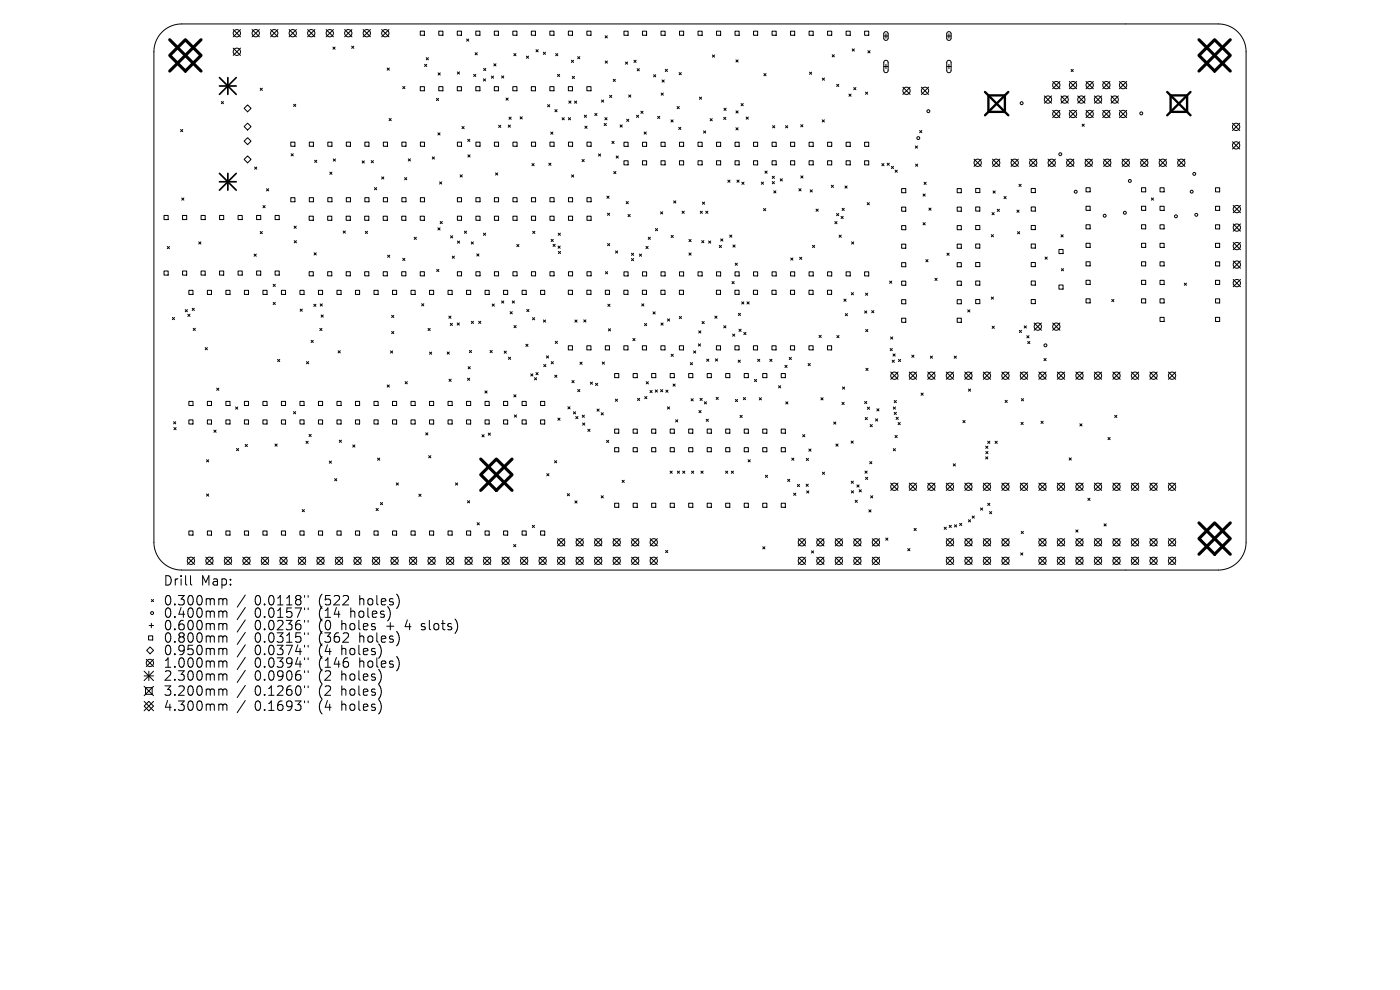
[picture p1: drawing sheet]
<svg xmlns="http://www.w3.org/2000/svg" width="297mm" height="210mm" viewBox="0 0 297 210" stroke-linecap="round" stroke-linejoin="round" font-family="sans-serif">
<defs><g id="words">
<g font-size="2.8">
<text x="34.6" y="124.5">Drill</text>
<text x="42.6" y="124.5">Map:</text>
<text x="34.6" y="128.7">0.300mm</text>
<text x="34.6" y="131.3">0.400mm</text>
<text x="54" y="128.7">0.0118&quot;</text>
<text x="54" y="131.3">0.0157&quot;</text>
<text x="67.7" y="128.7">(522</text>
<text x="67.7" y="131.3">(14</text>
<text x="74.6" y="131.3">holes)</text>
<text x="76.5" y="128.7">holes)</text>
<text x="34.6" y="134">0.600mm</text>
<text x="34.6" y="136.6">0.800mm</text>
<text x="54" y="134">0.0236&quot;</text>
<text x="54" y="136.6">0.0315&quot;</text>
<text x="67.7" y="134">(0</text>
<text x="67.7" y="136.6">(362</text>
<text x="72.7" y="134">holes</text>
<text x="76.5" y="136.6">holes)</text>
<text x="82.4" y="134">+</text>
<text x="86.6" y="134">4</text>
<text x="90.3" y="134">slots)</text>
<text x="34.6" y="139.3">0.950mm</text>
<text x="34.6" y="141.9">1.000mm</text>
<text x="54" y="139.3">0.0374&quot;</text>
<text x="54" y="141.9">0.0394&quot;</text>
<text x="67.7" y="139.3">(4</text>
<text x="67.7" y="141.9">(146</text>
<text x="72.7" y="139.3">holes)</text>
<text x="76.5" y="141.9">holes)</text>
<text x="34.6" y="144.7">2.300mm</text>
<text x="34.6" y="147.9">3.200mm</text>
<text x="54" y="144.7">0.0906&quot;</text>
<text x="54" y="147.9">0.1260&quot;</text>
<text x="67.7" y="144.7">(2</text>
<text x="67.7" y="147.9">(2</text>
<text x="72.7" y="144.7">holes)</text>
<text x="72.7" y="147.9">holes)</text>
<text x="34.6" y="151.1">4.300mm</text>
<text x="54" y="151.1">0.1693&quot;</text>
<text x="67.7" y="151.1">(4</text>
<text x="72.7" y="151.1">holes)</text>
</g>
</g></defs>
<g fill="none" stroke="#000" stroke-width=".21">
<path d="M34.4 6.8a5.9 5.9 0 0 1 4.1-1.7h220a5.9 5.9 0 0 1 5.9 5.9v104a5.9 5.9 0 0 1-5.9 5.9h-220a5.9 5.9 0 0 1-5.8-5.9v-104a5.9 5.9 0 0 1 1.7-4.2zM49.5 6.3l1.5 1.5M49.5 10.2l1.5 1.6M51 6.3l-1.5 1.5M51 10.2l-1.5 1.6M53.5 6.3l1.5 1.5M55 6.3l-1.5 1.5M55.2 18.7l.5 .5M55.7 18.7l-.5 .5M57.4 6.3l1.6 1.5M59 6.3l-1.6 1.5M61.3 6.3l1.6 1.5"/>
<path d="M62.9 6.3l-1.6 1.5M65.3 6.3l1.5 1.5M66.8 6.3l-1.5 1.5M69.2 6.3l1.5 1.5M70.6 10l.5 .4M70.7 6.3l-1.5 1.5M71.1 10l-.5 .4M73.1 6.3l1.6 1.5M74.6 9.8l.5 .5M74.7 6.3l-1.6 1.5M75.1 9.8l-.5 .5M77 6.3l1.6 1.5"/>
<path d="M78.6 6.3l-1.6 1.5M81 6.3l1.5 1.5M82.1 14.4l.5 .5M82.5 6.3l-1.5 1.5M82.6 14.4l-.5 .5M85.4 18.3l.5 .5M85.9 18.3l-.5 .5M89.2 6.6h.8v.9h-.8zM89.2 18.4h.8v.9h-.8zM90.1 13.6l.4 .5M90.4 12.2l.5 .5M90.5 13.6l-.4 .5"/>
<path d="M90.9 12.2l-.5 .5M92.9 15.5l.5 .4M93.1 6.6h.9v.9h-.9zM93.1 18.4h.9v.9h-.9zM93.4 15.5l-.5 .4M97 6.6h.9v.9h-.9zM97 18.4h.9v.9h-.9zM97 15.3l.5 .4M97.5 15.3l-.5 .4M99 8.3l.4 .4M99.4 8.3l-.4 .4M100.5 15.8l.4 .4"/>
<path d="M100.8 11.2l.5 .4M100.9 6.6h.9v.9h-.9zM100.9 18.4h.9v.9h-.9zM100.9 15.8l-.4 .4M101.3 11.2l-.5 .4M102.5 16.7l.5 .5M102.6 14.5l.5 .5M103 16.7l-.5 .5M103.1 14.5l-.5 .5M104.2 16.1l.5 .5M104.7 16.1l-.5 .5M104.8 13.5l.4 .5"/>
<path d="M104.9 6.6h.8v.9h-.8zM104.9 18.4h.8v.9h-.8zM105.2 13.5l-.4 .5M106.4 16.1l.5 .5M106.9 16.1l-.5 .5M108.8 6.6h.9v.9h-.9zM108.8 18.4h.9v.9h-.9zM109 11.4l.5 .4M109.5 11.4l-.5 .4M111.7 11.9l.4 .5M112.1 11.9l-.4 .5M112.7 6.6h.9v.9h-.9z"/>
<path d="M112.7 18.4h.9v.9h-.9zM113.7 10.5l.5 .5M114.2 10.5l-.5 .5M115.3 11.1l.4 .4M115.7 11.1l-.4 .4M116.6 6.6h.9v.9h-.9zM116.6 18.4h.9v.9h-.9zM117.9 11.4l.4 .4M118.3 15.8l.4 .4M118.3 11.4l-.4 .4M118.7 15.8l-.4 .4M120.6 6.6h.8v.9h-.8z"/>
<path d="M120.6 18.4h.8v.9h-.8zM121.2 12.8l.5 .4M121.4 16.2l.5 .5M121.7 12.8l-.5 .4M121.9 16.2l-.5 .5M122.5 12l.5 .5M123 12l-.5 .5M124.5 6.6h.9v.9h-.9zM124.5 18.4h.9v.9h-.9zM128.4 7.6l.4 .5M128.4 12.9l.5 .5M128.8 7.6l-.4 .5"/>
<path d="M128.9 12.9l-.5 .5M130.1 16.8l.5 .5M130.6 16.8l-.5 .5M132.4 6.6h.8v.9h-.8zM132.7 13.2l.4 .4M133.1 13.2l-.4 .4M134.5 12.8l.5 .4M135 12.8l-.5 .4M135.2 14.6l.4 .4M135.6 14.6l-.4 .4M136.3 6.6h.9v.9h-.9zM138.7 15.8l.4 .5"/>
<path d="M139.1 15.8l-.4 .5M140.2 6.6h.9v.9h-.9zM140.3 19.7l.4 .5M140.5 17l.4 .4M140.7 19.7l-.4 .5M140.9 17l-.4 .4M141.1 14.7l.5 .5M141.6 14.7l-.5 .5M144.1 15.4l.4 .5M144.2 6.6h.8v.9h-.8zM144.5 15.4l-.4 .5M148.1 6.6h.9v.9h-.9z"/>
<path d="M151.1 11.7l.5 .4M151.6 11.7l-.5 .4M152 6.6h.9v.9h-.9zM155.9 6.6h.9v.9h-.9zM156.1 12.7l.5 .5M156.6 12.7l-.5 .5M159.9 6.6h.8v.9h-.8zM162.1 15.6l.4 .5M162.5 15.6l-.4 .5M163.8 6.6h.9v.9h-.9zM167.7 6.6h.9v.9h-.9zM171.6 6.6h.9v.9h-.9z"/>
<path d="M171.7 15.3l.5 .5M172.2 15.3l-.5 .5M174.5 16.6l.4 .4M174.9 16.6l-.4 .4M175.6 6.6h.8v.9h-.8zM176.5 11.6l.5 .5M177 11.6l-.5 .5M177.5 17.9l.5 .4M178 17.9l-.5 .4M179.5 6.6h.9v.9h-.9zM180.1 20l.5 .4M180.6 20l-.5 .4"/>
<path d="M180.8 10.4l.5 .4M181.1 18.6l.5 .4M181.3 10.4l-.5 .4M181.6 18.6l-.5 .4M183.4 6.6h.9v.9h-.9zM183.6 19.5l.5 .5M184.1 19.5l-.5 .5M184.1 10.8l.5 .4M184.6 10.8l-.5 .4M187.5 7.6h.9M187.5 14.1h.9M187.6 6.9l.5-.2 .3 .4v1.1l-.3 .4-.4-.1-.2-.3v-1.1z"/>
<path d="M187.6 12.9l.5-.1 .3 .4v1.8l-.4 .4-.3-.1-.2-.3v-1.8zM187.9 7.2v.9M187.9 13.6v1M191.5 18.5l1.6 1.5M193.1 18.5l-1.6 1.5M195.5 18.5l1.5 1.5M197 18.5l-1.5 1.5M200.8 7.6h1M200.8 14.1h1M201 6.9l.4-.2 .4 .4v1.1l-.4 .4-.3-.1-.2-.3-.1-1.1zM201 12.9l.4-.1 .4 .4v1.8l-.4 .4-.4-.1-.1-.3-.1-1.8zM201.3 7.2v.9"/>
<path d="M201.3 13.6v1M223.3 17.3l1.6 1.5M224.9 17.3l-1.6 1.5M226.9 17.3l1.5 1.5M227.2 14.7l.5 .5M227.7 14.7l-.5 .5M228.4 17.3l-1.5 1.5M230.4 17.3l1.5 1.5M231.9 17.3l-1.5 1.5M233.9 17.3l1.6 1.5M235.5 17.3l-1.6 1.5M237.5 17.3l1.5 1.5"/>
<path d="M239 17.3l-1.5 1.5M38.3 27.5l.5 .4M38.8 27.5l-.5 .4M46.9 21.5l.5 .5M47.4 21.5l-.5 .5M52.5 22.3l.8 .7-.8 .7-.7-.7zM52.5 26.1l.8 .8-.8 .7-.7-.7zM52.5 29.2l.8 .7-.8 .8-.7-.8zM52.5 33.1l.8 .7-.8 .7-.7-.7zM54 35.4l.5 .5M54.5 35.4l-.5 .5M61.7 30.2h.9v.8h-.9z"/>
<path d="M61.8 32.6l.4 .5M62.2 32.6l-.4 .5M62.3 22.1l.4 .5M62.7 22.1l-.4 .5M65.6 30.2h.9v.8h-.9zM66.7 34l.5 .5M67.2 34l-.5 .5M69.5 30.2h.9v.8h-.9zM70 36.5l.4 .5M70.4 36.5l-.4 .5M70.7 33.7l.5 .5M71.2 33.7l-.5 .5"/>
<path d="M73.5 30.2h.8v.8h-.8zM76.8 34.1l.5 .5M77.3 34.1l-.5 .5M77.4 30.2h.9v.8h-.9zM78.8 34.1l.4 .4M79.2 34.1l-.4 .4M79.4 39.8l.5 .5M79.9 39.8l-.5 .5M81 37.5l.4 .5M81.3 30.2h.9v.8h-.9zM81.4 37.5l-.4 .5M82.5 25.1l.5 .5"/>
<path d="M83 25.1l-.5 .5M85.3 30.2h.8v.8h-.8zM85.8 37.7l.5 .4M86.3 37.7l-.5 .4M86.6 33.7l.5 .5M87.1 33.7l-.5 .5M89.2 30.2h.9v.8h-.9zM91.7 33.3l.5 .5M92.2 33.3l-.5 .5M92.6 20.9l.4 .4M92.9 28.2l.5 .4M93 20.9l-.4 .4"/>
<path d="M93.3 38.6l.4 .4M93.4 28.2l-.5 .4M93.7 38.6l-.4 .4M97 30.2h.9v.8h-.9zM97.6 37.1l.5 .5M98 26.8l.5 .5M98.1 37.1l-.5 .5M98.5 26.8l-.5 .5M99.2 29.5l.5 .5M99.3 32.8l.4 .5M99.7 29.5l-.5 .5M99.7 32.8l-.4 .5"/>
<path d="M101 30.2h.8v.8h-.8zM104.9 30.2h.9v.8h-.9zM105.1 36.7l.5 .4M105.6 36.7l-.5 .4M105.8 26.6l.4 .4M106.2 26.6l-.4 .4M107.4 20.8l.4 .5M107.8 20.8l-.4 .5M107.8 26.5l.5 .5M108 24.9l.4 .4M108.3 26.5l-.5 .5M108.4 24.9l-.4 .4"/>
<path d="M108.8 30.2h.9v.8h-.9zM110.3 24.8l.5 .4M110.8 24.8l-.5 .4M112.7 30.2h.9v.8h-.9zM112.8 34.7l.5 .5M113.3 34.7l-.5 .5M116.2 22.2l.4 .5M116.4 34.6l.5 .5M116.6 22.2l-.4 .5M116.7 30.2h.8v.8h-.8zM116.8 28l.5 .5M116.9 34.6l-.5 .5"/>
<path d="M117.3 28l-.5 .5M117.7 23.2l.5 .5M118.2 23.2l-.5 .5M119.3 25l.4 .4M119.7 25l-.4 .4M120.6 25l.4 .4M120.6 30.2h.9v.8h-.9zM120.7 21.4l.4 .5M121 25l-.4 .4M121.1 21.4l-.4 .5M121.3 37.1l.4 .5M121.7 37.1l-.4 .5"/>
<path d="M121.9 21.4l.4 .5M122.3 21.4l-.4 .5M123.5 33.8l.4 .5M123.9 33.8l-.4 .5M124 24.4l.4 .5M124.1 26.8l.4 .4M124.4 24.4l-.4 .5M124.5 30.2h.9v.8h-.9zM124.5 26.8l-.4 .4M126.2 24.1l.4 .4M126.6 24.1l-.4 .4M127 32.7l.4 .4"/>
<path d="M127.4 32.7l-.4 .4M127.6 21.2l.5 .5M128.1 21.2l-.5 .5M128.2 26.2l.4 .4M128.3 25l.5 .4M128.6 26.2l-.4 .4M128.8 25l-.5 .4M129.3 20.2l.5 .5M129.8 20.2l-.5 .5M129.8 30l.5 .4M130.2 36.4l.5 .4M130.3 30l-.5 .4"/>
<path d="M130.7 36.4l-.5 .4M130.7 33.1l.5 .4M131.2 33.1l-.5 .4M131.5 26.5l.5 .5M132 26.5l-.5 .5M132.4 30.2h.8v.8h-.8zM132.4 34.1h.8v.9h-.8zM132.9 25.3l.5 .5M133.4 20.1l.4 .5M133.4 25.3l-.5 .5M133.8 20.1l-.4 .5M135 24.4l.5 .5"/>
<path d="M135.5 24.4l-.5 .5M136 23.6l.4 .5M136.3 30.2h.9v.8h-.9zM136.3 34.1h.9v.9h-.9zM136.4 23.6l-.4 .5M136.6 28l.5 .5M137.1 28l-.5 .5M139.5 24.7l.5 .4M140 24.7l-.5 .4M140.2 30.2h.9v.8h-.9zM140.2 34.1h.9v.9h-.9zM142.3 25.4l.5 .5"/>
<path d="M142.8 25.4l-.5 .5M143.6 22.6l.5 .5M144 27l.4 .5M144.1 22.6l-.5 .5M144.2 30.2h.8v.8h-.8zM144.2 34.1h.8v.9h-.8zM144.4 27l-.4 .5M148.1 30.2h.9v.8h-.9zM148.1 34.1h.9v.9h-.9zM148.4 20.6l.4 .5M148.8 20.6l-.4 .5M149.2 27.8l.5 .4"/>
<path d="M149.7 27.8l-.5 .4M150.6 25.2l.5 .4M151.1 25.2l-.5 .4M152 30.2h.9v.8h-.9zM152 34.1h.9v.9h-.9zM153.5 24.9l.5 .4M153.6 23l.4 .4M154 24.9l-.5 .4M154 23l-.4 .4M154.4 38.2l.5 .5M154.9 38.2l-.5 .5M155.9 30.2h.9v.8h-.9z"/>
<path d="M155.9 34.1h.9v.9h-.9zM156.1 27.1l.5 .5M156.1 23.5l.5 .5M156.3 38.2l.5 .5M156.6 27.1l-.5 .5M156.6 23.5l-.5 .5M156.8 38.2l-.5 .5M157.2 22l.5 .4M157.4 38.6l.4 .5M157.7 22l-.5 .4M157.8 38.6l-.4 .5M158.3 24.8l.5 .5"/>
<path d="M158.8 24.8l-.5 .5M159.9 30.2h.8v.8h-.8zM159.9 34.1h.8v.9h-.8zM161.5 38.6l.5 .5M162 38.6l-.5 .5M162.3 36.3l.5 .5M162.8 36.3l-.5 .5M163.8 30.2h.9v.8h-.9zM163.8 34.1h.9v.9h-.9zM163.8 37.4l.5 .5M163.8 38.5l.5 .5M163.9 26.7l.5 .4"/>
<path d="M164.3 37.4l-.5 .5M164.3 38.5l-.5 .5M164.4 26.7l-.5 .4M165.5 37.9l.5 .5M166 37.9l-.5 .5M166.6 26.7l.5 .4M167.1 26.7l-.5 .4M167.7 30.2h.9v.8h-.9zM167.7 34.1h.9v.9h-.9zM169.9 26.4l.4 .5M169.9 37.3l.5 .5M170.3 26.4l-.4 .5"/>
<path d="M170.4 37.3l-.5 .5M171.6 30.2h.9v.8h-.9zM171.6 34.1h.9v.9h-.9zM174.4 25.4l.5 .5M174.9 25.4l-.5 .5M175.6 30.2h.8v.8h-.8zM175.6 34.1h.8v.9h-.8zM176.4 39.3l.4 .5M176.8 39.3l-.4 .5M179.3 39.4l.4 .5M179.5 30.2h.9v.8h-.9zM179.5 34.1h.9v.9h-.9z"/>
<path d="M179.7 39.4l-.4 .5M183.4 30.2h.9v.8h-.9zM183.4 34.1h.9v.9h-.9zM187.1 34.7l.4 .5M187.5 34.7l-.4 .5M188.2 34.6l.5 .5M188.7 34.6l-.5 .5M189.1 35.3l.5 .5M189.6 35.3l-.5 .5M189.9 36.1l.5 .5M190.4 36.1l-.5 .5M194.2 31l.4 .4"/>
<path d="M194.2 34.8l.5 .5M194.6 31l-.4 .4M194.7 34.8l-.5 .5M195.1 27.7l.5 .5M195.6 27.7l-.5 .5M196 38.7l.5 .4M196.5 38.7l-.5 .4M206.6 33.8l1.6 1.5M207 40h.9v.9h-.9zM208.2 33.8l-1.6 1.5M210.6 33.8l1.5 1.5M212.1 33.8l-1.5 1.5"/>
<path d="M214.5 33.8l1.5 1.5M216 33.8l-1.5 1.5M216.2 39.1l.4 .5M216.6 39.1l-.4 .5M218.4 33.8l1.6 1.5M218.8 40h.8v.9h-.8zM220 33.8l-1.6 1.5M221.5 20.3l1.6 1.6M222.3 33.8l1.6 1.5M223.1 20.3l-1.6 1.6M223.3 23.4l1.6 1.6M223.9 33.8l-1.6 1.5"/>
<path d="M224.9 23.4l-1.6 1.6M225.1 20.3l1.5 1.6M226.3 33.8l1.5 1.5M226.6 20.3l-1.5 1.6M226.9 23.4l1.5 1.6M227.8 33.8l-1.5 1.5M228.4 23.4l-1.5 1.6M228.6 20.3l1.6 1.6M229.6 26.3l.4 .5M230 26.3l-.4 .5M230.2 20.3l-1.6 1.6M230.2 33.8l1.5 1.5"/>
<path d="M230.4 39.8h.9v.9h-.9zM230.4 23.4l1.5 1.6M231.7 33.8l-1.5 1.5M231.9 23.4l-1.5 1.6M232.2 20.3l1.5 1.6M233.7 20.3l-1.5 1.6M233.9 23.4l1.6 1.6M234.1 33.8l1.6 1.5M235.5 23.4l-1.6 1.6M235.7 33.8l-1.6 1.5M235.7 20.3l1.6 1.6M237.3 20.3l-1.6 1.6"/>
<path d="M237.5 23.4l1.5 1.6M238.1 33.8l1.5 1.5M239 23.4l-1.5 1.6M239.6 33.8l-1.5 1.5M242 33.8l1.5 1.5M242.2 39.8h.9v.9h-.9zM243.5 33.8l-1.5 1.5M245.9 33.8l1.6 1.5M246.1 39.8h.9v.9h-.9zM247.5 33.8l-1.6 1.5M249.8 33.8l1.6 1.5M251.4 33.8l-1.6 1.5"/>
<path d="M257.9 39.8h.8v.9h-.8zM261.5 26.1l1.5 1.6M261.5 30.1l1.5 1.5M263 26.1l-1.5 1.6M263 30.1l-1.5 1.5M34.8 45.7h.9v.9h-.9zM34.8 57.5h.9v.9h-.9zM35.5 52.3l.4 .5M35.9 52.3l-.4 .5M38.5 42l.5 .5M38.7 45.7h.9v.9h-.9zM38.7 57.5h.9v.9h-.9z"/>
<path d="M39 42l-.5 .5M42.2 51.3l.4 .5M42.6 51.3l-.4 .5M42.7 45.7h.8v.9h-.8zM42.7 57.5h.8v.9h-.8zM46.6 45.7h.9v.9h-.9zM46.6 57.5h.9v.9h-.9zM50.5 45.7h.9v.9h-.9zM50.5 57.5h.9v.9h-.9zM53.9 53.9l.5 .5M54.4 53.9l-.5 .5M54.4 45.7h.9v.9h-.9z"/>
<path d="M54.4 57.5h.9v.9h-.9zM55.2 49.1l.5 .5M55.7 49.1l-.5 .5M55.8 43.6l.5 .5M56.3 43.6l-.5 .5M56.5 40l.5 .5M57 40l-.5 .5M58.4 45.7h.8v.9h-.8zM58.4 57.5h.8v.9h-.8zM61.7 41.9h.9v.9h-.9zM62.4 48l.4 .4M62.4 51.1l.5 .4"/>
<path d="M62.8 48l-.4 .4M62.9 51.1l-.5 .4M65.6 45.9h.9v.8h-.9zM65.6 57.6h.9v.9h-.9zM65.6 41.9h.9v.9h-.9zM66.6 53.6l.5 .5M67.1 53.6l-.5 .5M69.5 45.9h.9v.8h-.9zM69.5 57.6h.9v.9h-.9zM69.5 41.9h.9v.9h-.9zM72.8 49l.5 .5M73.3 49l-.5 .5"/>
<path d="M73.4 45.9h.9v.8h-.9zM73.4 57.6h.9v.9h-.9zM73.5 41.9h.8v.9h-.8zM77.4 45.9h.8v.8h-.8zM77.4 57.6h.8v.9h-.8zM77.4 41.9h.9v.9h-.9zM77.5 49.1l.5 .4M78 49.1l-.5 .4M81.3 45.9h.9v.8h-.9zM81.3 57.6h.9v.9h-.9zM81.3 41.9h.9v.9h-.9zM82.2 54.1l.5 .5"/>
<path d="M82.7 54.1l-.5 .5M85.2 45.9h.9v.8h-.9zM85.2 57.6h.9v.9h-.9zM85.3 41.9h.8v.9h-.8zM85.4 54.8l.5 .5M85.9 54.8l-.5 .5M87.9 50.3l.4 .5M88.3 50.3l-.4 .5M89.1 45.9h.9v.8h-.9zM89.1 57.6h.9v.9h-.9zM89.2 41.9h.9v.9h-.9zM92.6 57.1l.5 .5"/>
<path d="M92.9 48.3l.5 .5M93.1 57.1l-.5 .5M93.4 48.3l-.5 .5M93.4 47l.4 .4M93.8 47l-.4 .4M95.6 50l.4 .5M95.9 54.3l.5 .5M96 50l-.4 .5M96.4 54.3l-.5 .5M97 41.9h.9v.9h-.9zM97 45.9h.9v.8h-.9zM97 57.6h.9v.9h-.9z"/>
<path d="M97 51.1l.5 .5M97.5 51.1l-.5 .5M98.5 49l.5 .5M99 49l-.5 .5M100 51.3l.4 .5M100.4 51.3l-.4 .5M101 41.9h.8v.9h-.8zM101 45.9h.8v.8h-.8zM101 57.6h.8v.9h-.8zM101.1 53.9l.5 .4M101.6 53.9l-.5 .4M102.6 49.5l.4 .4"/>
<path d="M103 49.5l-.4 .4M104.9 41.9h.9v.9h-.9zM104.9 45.9h.9v.8h-.9zM104.9 57.6h.9v.9h-.9zM108.8 41.9h.9v.9h-.9zM108.8 45.9h.9v.8h-.9zM108.8 57.6h.9v.9h-.9zM109.6 51.9l.5 .4M110.1 51.9l-.5 .4M112.7 41.9h.9v.9h-.9zM112.7 45.9h.9v.8h-.9zM112.7 57.6h.9v.9h-.9z"/>
<path d="M113 49.1l.5 .4M113.5 49.1l-.5 .4M116.7 41.9h.8v.9h-.8zM116.7 45.9h.8v.8h-.8zM116.7 57.6h.8v.9h-.8zM116.9 50.8l.5 .4M117.3 51.8l.5 .5M117.4 50.8l-.5 .4M117.8 51.8l-.5 .5M118.4 52.2l.4 .5M118.4 49.5l.5 .4M118.5 53.3l.4 .5"/>
<path d="M118.8 52.2l-.4 .5M118.9 49.5l-.5 .4M118.9 53.3l-.4 .5M120.6 41.9h.9v.9h-.9zM120.6 45.9h.9v.8h-.9zM120.6 57.6h.9v.9h-.9zM124.5 41.9h.9v.9h-.9zM124.5 45.9h.9v.8h-.9zM124.5 57.6h.9v.9h-.9zM128.4 57.6l.5 .5M128.7 41.6l.5 .5M128.9 45.2l.4 .5"/>
<path d="M128.9 51.7l.5 .4M128.9 57.6l-.5 .5M129.2 41.6l-.5 .5M129.3 45.2l-.4 .5M129.4 51.7l-.5 .4M130.6 53.2l.4 .5M131 53.2l-.4 .5M132.4 57.7h.8v.8h-.8zM132.8 42.8l.5 .4M133.2 45.5l.5 .5M133.3 42.8l-.5 .4M133.7 45.5l-.5 .5"/>
<path d="M134 53.7l.4 .5M134 54.8l.4 .5M134.4 53.7l-.4 .5M134.4 54.8l-.4 .5M135.6 53.9l.5 .5M136.1 53.9l-.5 .5M136.3 57.7h.9v.8h-.9zM137 52.3l.5 .4M137.5 52.3l-.5 .4M137.5 50.3l.5 .5M138 50.3l-.5 .5M139 48.5l.5 .4"/>
<path d="M139.5 48.5l-.5 .4M140.1 44.9l.5 .5M140.2 57.7h.9v.8h-.9zM140.6 44.9l-.5 .5M142.4 49.9l.4 .5M142.8 49.9l-.4 .5M142.9 42.6l.5 .5M143.4 42.6l-.5 .5M144.2 57.7h.8v.8h-.8zM144.7 44.8l.5 .5M145.2 44.8l-.5 .5M146.2 53.7l.4 .4"/>
<path d="M146.2 50.8l.4 .5M146.6 53.7l-.4 .4M146.6 50.8l-.4 .5M148.1 57.7h.9v.8h-.9zM148.6 44.8l.4 .5M148.9 51l.4 .5M149 44.8l-.4 .5M149 42.9l.5 .4M149.3 51l-.4 .5M149.5 42.9l-.5 .4M149.7 44.8l.5 .5M150.2 44.8l-.5 .5"/>
<path d="M150.3 51.1l.5 .5M150.8 51.1l-.5 .5M152 57.7h.9v.8h-.9zM152.6 52.1l.5 .4M152.9 50.7l.4 .4M153.1 52.1l-.5 .4M153.3 50.7l-.4 .4M154.8 49.9l.5 .4M155.3 49.9l-.5 .4M155.3 59.7l.5 .5M155.5 52l.5 .4M155.8 59.7l-.5 .5"/>
<path d="M155.9 57.7h.9v.8h-.9zM156 52l-.5 .4M156 55.8l.4 .5M156.4 55.8l-.4 .5M159.9 57.7h.8v.8h-.8zM162 44.2l.4 .5M162.4 44.2l-.4 .5M163.8 57.7h.9v.8h-.9zM164.2 40.5l.4 .4M164.6 40.5l-.4 .4M167.7 57.7h.9v.8h-.9zM167.7 54.7l.5 .5"/>
<path d="M168.2 54.7l-.5 .5M169.5 40l.4 .5M169.6 54.6l.5 .4M169.9 40l-.4 .5M170.1 54.6l-.5 .4M171.6 57.7h.9v.8h-.9zM171.9 40.3l.4 .4M172.3 40.3l-.4 .4M172.4 52l.4 .5M172.8 52l-.4 .5M173.1 44.4l.5 .4M173.6 44.4l-.5 .4"/>
<path d="M175.6 57.7h.8v.8h-.8zM177.1 47l.5 .5M177.5 45.3l.4 .5M177.6 47l-.5 .5M177.9 45.3l-.4 .5M178 49.9l.5 .4M178.4 45.9l.5 .5M178.5 49.9l-.5 .4M178.6 44.2l.5 .5M178.9 45.9l-.5 .5M179.1 44.2l-.5 .5M179.5 57.7h.9v.8h-.9z"/>
<path d="M180.7 51.3l.4 .5M181.1 51.3l-.4 .5M183.4 57.7h.9v.8h-.9zM184 43l.4 .4M184.4 43l-.4 .4M188.7 59.6l.5 .5M189.2 59.6l-.5 .5M191.3 40h.9v.9h-.9zM191.3 43.9h.9v.9h-.9zM191.3 47.9h.9v.8h-.9zM191.3 51.8h.9v.9h-.9zM191.3 55.7h.9v.9h-.9z"/>
<path d="M191.3 59.6h.9v.9h-.9zM195.8 47.2l.5 .5M195.8 41.1l.5 .5M196.3 47.2l-.5 .5M196.3 41.1l-.5 .5M196.4 55.1l.5 .4M196.9 55.1l-.5 .4M197.1 44.1l.4 .5M197.5 44.1l-.4 .5M198.3 59l.5 .5M198.8 59l-.5 .5M200.9 53.7l.5 .5"/>
<path d="M201.4 53.7l-.5 .5M203.1 40h.8v.9h-.8zM203.1 43.9h.8v.9h-.8zM203.1 47.9h.8v.8h-.8zM203.1 51.8h.8v.9h-.8zM203.1 55.7h.8v.9h-.8zM203.1 59.6h.8v.9h-.8zM207 43.9h.9v.9h-.9zM207 47.8h.9v.9h-.9zM207 51.8h.9v.8h-.9zM207 55.7h.9v.9h-.9zM207 59.6h.9v.9h-.9z"/>
<path d="M210.3 49.8l.5 .4M210.5 45.1l.4 .5M210.7 40.5l.4 .5M210.8 49.8l-.5 .4M210.9 45.1l-.4 .5M211.1 40.5l-.4 .5M211.6 44.4l.4 .4M212 44.4l-.4 .4M213 41.7l.5 .4M213.5 41.7l-.5 .4M215.7 44.6l.5 .4M215.9 49.1l.4 .5"/>
<path d="M216.2 44.6l-.5 .4M216.3 49.1l-.4 .5M218.8 43.9h.8v.9h-.8zM218.8 47.8h.8v.9h-.8zM218.8 51.8h.8v.8h-.8zM218.8 55.7h.8v.9h-.8zM218.8 59.6h.8v.9h-.8zM221.7 54.5l.5 .5M222.2 54.5l-.5 .5M224.6 52.9h.9v.9h-.9zM225.1 49.8l.4 .5M225.2 57l.4 .5"/>
<path d="M225.5 49.8l-.4 .5M225.6 57l-.4 .5M230.4 43.7h.9v.9h-.9zM230.4 47.7h.9v.9h-.9zM230.4 51.6h.9v.9h-.9zM230.4 55.5h.9v.9h-.9zM230.4 59.5h.9v.8h-.9zM242.2 43.7h.9v.9h-.9zM242.2 47.7h.9v.9h-.9zM242.2 51.6h.9v.9h-.9zM242.2 55.5h.9v.9h-.9zM242.2 59.5h.9v.8h-.9z"/>
<path d="M244.3 42l.4 .5M244.7 42l-.4 .5M246.1 43.8h.9v.8h-.9zM246.1 47.7h.9v.9h-.9zM246.1 51.6h.9v.9h-.9zM246.1 55.5h.9v.9h-.9zM246.1 59.5h.9v.8h-.9zM257.9 43.8h.8v.8h-.8zM257.9 47.7h.8v.9h-.8zM257.9 51.6h.8v.9h-.8zM257.9 55.5h.8v.9h-.8zM257.9 59.5h.8v.8h-.8z"/>
<path d="M261.6 47.5l1.6 1.5M261.6 43.6l1.6 1.5M261.6 51.4l1.6 1.6M261.6 55.4l1.6 1.5M261.6 59.3l1.6 1.5M263.2 47.5l-1.6 1.5M263.2 43.6l-1.6 1.5M263.2 51.4l-1.6 1.6M263.2 55.4l-1.6 1.5M263.2 59.3l-1.6 1.5M36.6 67.3l.4 .5M37 67.3l-.4 .5"/>
<path d="M39.3 65.7l.5 .4M39.8 65.7l-.5 .4M39.8 66.7l.5 .4M40.1 61.6h.8v.9h-.8zM40.3 66.7l-.5 .4M40.8 65.4l.4 .5M41 69.6l.4 .5M41.2 65.4l-.4 .5M41.4 69.6l-.4 .5M43.5 73.7l.5 .5M44 61.6h.9v.9h-.9zM44 73.7l-.5 .5"/>
<path d="M47.9 61.6h.9v.9h-.9zM51.8 61.6h.9v.9h-.9zM55.8 61.6h.9v.9h-.9zM57.9 60.3l.5 .5M57.9 64.1l.5 .5M58.4 60.3l-.5 .5M58.4 64.1l-.5 .5M58.9 76.2l.5 .5M59.4 76.2l-.5 .5M59.7 61.6h.9v.9h-.9zM63.6 61.6h.9v.9h-.9zM63.7 65.6l.4 .4"/>
<path d="M64.1 65.6l-.4 .4M65 76.7l.5 .5M65.5 76.7l-.5 .5M66 72.2l.5 .5M66.5 72.2l-.5 .5M66.6 64.5l.4 .5M67 64.5l-.4 .5M67.6 61.6h.8v.9h-.8zM67.8 69.7l.5 .4M67.9 64.5l.5 .4M68.1 66.8l.5 .5M68.3 69.7l-.5 .4"/>
<path d="M68.4 64.5l-.5 .4M68.6 66.8l-.5 .5M71.5 61.6h.9v.9h-.9zM71.7 74.4l.5 .5M72.2 74.4l-.5 .5M75.4 61.6h.9v.9h-.9zM79.3 61.6h.9v.9h-.9zM82.8 74.4l.5 .5M83.1 66.9l.4 .5M83.1 70.3l.4 .5M83.3 61.6h.8v.9h-.8zM83.3 74.4l-.5 .5"/>
<path d="M83.5 66.9l-.4 .5M83.5 70.3l-.4 .5M87.2 61.6h.9v.9h-.9zM89.4 64.4l.5 .5M89.9 64.4l-.5 .5M90.8 69.7l.5 .4M91.1 74.7l.5 .5M91.1 61.6h.9v.9h-.9zM91.3 69.7l-.5 .4M91.6 74.7l-.5 .5M94.9 74.7l.4 .4M95 61.6h.9v.9h-.9z"/>
<path d="M95.2 67.1l.5 .4M95.3 74.7l-.4 .4M95.5 68.6l.5 .4M95.7 67.1l-.5 .4M96 68.6l-.5 .4M97 68.5l.5 .5M97.5 68.5l-.5 .5M99 61.6h.8v.9h-.8zM99.3 77.8l.5 .4M99.6 74.3l.4 .5M99.8 77.8l-.5 .4M100 68.2l.5 .4"/>
<path d="M100 74.3l-.4 .5M100.5 68.2l-.5 .4M101.5 68.2l.5 .4M102 68.2l-.5 .4M102.9 61.6h.9v.9h-.9zM104 74.3l.4 .5M104.4 64.5l.5 .4M104.4 74.3l-.4 .5M104.9 64.5l-.5 .4M106.4 63.8l.5 .5M106.8 61.6h.9v.9h-.9zM106.9 63.8l-.5 .5"/>
<path d="M107 74.5l.4 .4M107.4 74.5l-.4 .4M107.9 75.8l.4 .4M108.2 66.1l.5 .5M108.3 75.8l-.4 .4M108.7 63.8l.4 .5M108.7 66.1l-.5 .5M109 69.1l.5 .4M109.1 63.8l-.4 .5M109.5 69.1l-.5 .4M110.8 61.6h.8v.9h-.8zM111.6 73l.4 .5"/>
<path d="M111.7 65.6l.5 .5M112 73l-.4 .5M112.2 65.6l-.5 .5M112.6 79.3l.5 .5M113 67.4l.4 .4M113.1 79.3l-.5 .5M113.4 67.4l-.4 .4M113.7 79l.5 .5M114.2 79l-.5 .5M114.7 61.6h.9v.9h-.9zM115.3 67.9l.4 .4M115.3 77.3l.5 .5"/>
<path d="M115.7 67.9l-.4 .4M115.8 77.3l-.5 .5M115.9 75.5l.5 .5M116.4 75.5l-.5 .5M116.9 76.7l.5 .5M117.4 76.7l-.5 .5M117.7 79.6l.4 .4M117.8 72.4l.5 .5M118.1 79.6l-.4 .4M118.3 72.4l-.5 .5M120.6 61.6h.8v.8h-.8zM120.6 73.3h.8v.9h-.8z"/>
<path d="M122 67.9l.4 .4M122.4 67.9l-.4 .4M123 76.8l.5 .5M123.5 76.8l-.5 .5M123.8 67.9l.5 .4M124.3 67.9l-.5 .4M124.5 61.6h.9v.8h-.9zM124.5 73.3h.9v.9h-.9zM127.8 76.8l.4 .5M128.2 76.8l-.4 .5M128.4 61.6h.9v.8h-.9zM128.4 73.3h.9v.9h-.9z"/>
<path d="M128.9 64.5l.5 .5M129.1 69.7l.4 .5M129.4 64.5l-.5 .5M129.5 69.7l-.4 .5M130.4 79.2h.9v.9h-.9zM132.3 61.6h.9v.8h-.9zM132.3 73.3h.9v.9h-.9zM134.3 71.8l.4 .5M134.3 79.2h.9v.9h-.9zM134.7 71.8l-.4 .5M136.1 64.5l.5 .4M136.3 61.6h.8v.8h-.8z"/>
<path d="M136.3 73.3h.8v.9h-.8zM136.6 64.5l-.5 .4M136.7 68.6l.5 .5M137.2 68.6l-.5 .5M138.2 79.2h.9v.9h-.9zM138.5 66.2l.5 .4M139 66.2l-.5 .4M140.2 61.6h.9v.8h-.9zM140.2 73.3h.9v.9h-.9zM140.2 68.5l.5 .5M140.7 68.5l-.5 .5M141.6 67.6l.5 .5"/>
<path d="M142.1 67.6l-.5 .5M142.2 79.2h.8v.9h-.8zM142.4 75.1l.4 .5M142.8 75.1l-.4 .5M144.1 67.1l.5 .5M144.1 61.6h.9v.8h-.9zM144.1 73.3h.9v.9h-.9zM144.6 67.1l-.5 .5M146.1 79.2h.9v.9h-.9zM146.4 76.9l.5 .5M146.9 76.9l-.5 .5M147.1 74.4l.5 .5"/>
<path d="M147.6 74.4l-.5 .5M148.2 72.9l.4 .5M148.2 70.2l.5 .4M148.6 72.9l-.4 .5M148.7 70.2l-.5 .4M148.9 68.2l.5 .5M149.4 68.2l-.5 .5M149.9 76.2l.5 .4M150 79.2h.9v.9h-.9zM150.4 76.2l-.5 .4M151.6 67.1l.5 .4M151.8 76.1l.4 .5"/>
<path d="M152 61.6h.9v.8h-.9zM152 73.3h.9v.9h-.9zM152.1 67.1l-.5 .4M152.2 76.1l-.4 .5M153.5 69.1l.5 .5M154 79.2h.8v.9h-.8zM154 69.1l-.5 .5M155.4 70.9l.5 .4M155.9 70.9l-.5 .4M155.9 61.6h.9v.8h-.9zM155.9 73.3h.9v.9h-.9zM156.6 76.4l.5 .5"/>
<path d="M156.6 66.5l.5 .4M156.8 69.8l.4 .5M157.1 76.4l-.5 .5M157.1 66.5l-.5 .4M157.2 69.8l-.4 .5M157.3 64l.5 .5M157.8 70.5l.5 .5M157.8 64l-.5 .5M157.9 79.2h.9v.9h-.9zM158.3 70.5l-.5 .5M158.5 64l.4 .5M158.9 64l-.4 .5"/>
<path d="M159.8 61.6h.9v.8h-.9zM159.8 73.3h.9v.9h-.9zM160.7 76.2l.5 .5M161.2 76.2l-.5 .5M161.8 79.2h.9v.9h-.9zM163.3 76.2l.5 .5M163.8 61.6h.8v.8h-.8zM163.8 73.3h.8v.9h-.8zM163.8 76.2l-.5 .5M165.7 79.2h.9v.9h-.9zM166.5 77.5l.5 .5M167 77.5l-.5 .5"/>
<path d="M167.4 75.8l.5 .5M167.7 61.6h.9v.8h-.9zM167.7 73.3h.9v.9h-.9zM167.9 75.8l-.5 .5M171.4 77.1l.5 .5M171.6 61.6h.9v.8h-.9zM171.6 73.3h.9v.9h-.9zM171.9 77.1l-.5 .5M173.8 71.1l.4 .5M174.2 71.1l-.4 .5M175.5 61.6h.9v.8h-.9zM175.5 73.3h.9v.9h-.9z"/>
<path d="M177.5 71.2l.5 .4M178 71.2l-.5 .4M179 63.5l.5 .4M179.3 66.5l.5 .5M179.5 63.5l-.5 .4M179.8 66.5l-.5 .5M180.6 62.1l.5 .4M181.1 62.1l-.5 .4M183.4 66l.5 .4M183.6 62.2l.5 .4M183.6 69.9l.5 .5M183.7 78.1l.5 .5"/>
<path d="M183.9 66l-.5 .4M184.1 62.2l-.5 .4M184.1 69.9l-.5 .5M184.2 78.1l-.5 .5M184.9 65.9l.5 .4M185.4 65.9l-.5 .4M188.8 73.9l.5 .5M188.9 71.5l.5 .4M189 78.9l1.5 1.6M189.3 76.4l.4 .5M189.3 73.9l-.5 .5M189.4 71.5l-.5 .4"/>
<path d="M189.4 75.1l.5 .4M189.7 76.4l-.4 .5M189.9 75.1l-.5 .4M190.5 78.9l-1.5 1.6M190.6 76.2l.5 .5M191.1 76.2l-.5 .5M191.3 63.6h.9v.8h-.9zM191.3 67.5h.9v.9h-.9zM192.9 78.9l1.5 1.6M193.4 75.3l.5 .5M193.9 75.3l-.5 .5M194.4 78.9l-1.5 1.6"/>
<path d="M196.8 78.9l1.6 1.6M197.4 75.5l.4 .5M197.8 75.5l-.4 .5M198.4 78.9l-1.6 1.6M200.7 78.9l1.6 1.6M202.3 78.9l-1.6 1.6M202.4 75.5l.5 .5M202.9 75.5l-.5 .5M203.1 63.6h.8v.8h-.8zM203.1 67.5h.8v.9h-.8zM204.7 78.9l1.5 1.6M205.3 65.7l.5 .5"/>
<path d="M205.8 65.7l-.5 .5M206.2 78.9l-1.5 1.6M207 63.5h.9v.9h-.9zM208.6 78.9l1.5 1.6M210.1 78.9l-1.5 1.6M210.3 63l.5 .5M210.5 69.2l.4 .5M210.8 63l-.5 .5M210.9 69.2l-.4 .5M212.5 78.9l1.6 1.6M214.1 78.9l-1.6 1.6M216.2 70.1l.5 .4"/>
<path d="M216.5 78.9l1.5 1.6M216.7 70.1l-.5 .4M217.3 69.1l.4 .5M217.7 69.1l-.4 .5M217.8 71.2l.5 .5M218 78.9l-1.5 1.6M218 72.4l.5 .5M218.3 71.2l-.5 .5M218.5 72.4l-.5 .5M218.8 63.5h.8v.9h-.8zM219.4 68.5l1.5 1.6M220.4 78.9l1.5 1.6"/>
<path d="M220.9 68.5l-1.5 1.6M221.5 76l.4 .5M221.9 78.9l-1.5 1.6M221.9 76l-.4 .5M223.3 68.5l1.6 1.6M224.3 78.9l1.6 1.6M224.6 60.5h.9v.8h-.9zM224.9 68.5l-1.6 1.6M225.9 78.9l-1.6 1.6M228.2 78.9l1.6 1.6M229.8 78.9l-1.6 1.6M230.4 63.4h.9v.9h-.9z"/>
<path d="M232.2 78.9l1.5 1.6M233.7 78.9l-1.5 1.6M235.8 63.5l.5 .5M236.1 78.9l1.5 1.6M236.3 63.5l-.5 .5M237.6 78.9l-1.5 1.6M240 78.9l1.6 1.6M241.6 78.9l-1.6 1.6M242.2 63.4h.9v.9h-.9zM243.9 78.9l1.6 1.6M245.5 78.9l-1.6 1.6M246.1 63.4h.9v.9h-.9z"/>
<path d="M246.1 67.3h.9v.9h-.9zM247.9 78.9l1.5 1.6M249.4 78.9l-1.5 1.6M251.2 60.1l.5 .4M251.7 60.1l-.5 .4M257.9 63.4h.8v.9h-.8zM257.9 67.3h.8v.9h-.8zM36.8 89.5l.5 .4M36.9 90.7l.5 .5M37.3 89.5l-.5 .4M37.4 90.7l-.5 .5M40.1 85.1h.8v.9h-.8z"/>
<path d="M40.1 89.1h.8v.8h-.8zM43.8 97.5l.5 .5M44 85.1h.9v.9h-.9zM44 89.1h.9v.8h-.9zM44.3 97.5l-.5 .5M45.4 91.2l.4 .5M45.8 91.2l-.4 .5M46 82.3l.4 .5M46.4 82.3l-.4 .5M47.9 85.1h.9v.9h-.9zM47.9 89.1h.9v.8h-.9zM50 86.3l.4 .5"/>
<path d="M50.2 95.1l.4 .5M50.4 86.3l-.4 .5M50.6 95.1l-.4 .5M51.8 85.1h.9v.9h-.9zM51.8 89.1h.9v.8h-.9zM52 94.3l.5 .4M52.5 94.3l-.5 .4M55.8 85.1h.9v.9h-.9zM55.8 89.1h.9v.8h-.9zM58.3 94.2l.5 .5M58.8 94.2l-.5 .5M59.7 85.1h.9v.9h-.9z"/>
<path d="M59.7 89.1h.9v.8h-.9zM62.3 87.3l.4 .5M62.7 87.3l-.4 .5M63.6 85.1h.9v.9h-.9zM63.6 89.1h.9v.8h-.9zM64.9 93.6l.5 .5M65.4 93.6l-.5 .5M65.6 92.1l.4 .5M66 92.1l-.4 .5M67.6 85.1h.8v.9h-.8zM67.6 89.1h.8v.8h-.8zM69.9 97.8l.4 .5"/>
<path d="M70.3 97.8l-.4 .5M71.5 85.1h.9v.9h-.9zM71.5 89.1h.9v.8h-.9zM72 93.4l.4 .4M72.4 93.4l-.4 .4M74.8 94.4l.5 .4M75.3 94.4l-.5 .4M75.4 85.1h.9v.9h-.9zM75.4 89.1h.9v.8h-.9zM79.3 85.1h.9v.9h-.9zM79.3 89.1h.9v.8h-.9zM80.1 97.2l.5 .4"/>
<path d="M80.6 97.2l-.5 .4M82.1 81.7l.5 .4M82.6 81.7l-.5 .4M83.3 85.1h.8v.9h-.8zM83.3 89.1h.8v.8h-.8zM85.9 81l.5 .4M86.4 81l-.5 .4M87.2 85.1h.9v.9h-.9zM87.2 89.1h.9v.8h-.9zM90.3 91.8l.5 .5M90.8 91.8l-.5 .5M90.9 96.7l.5 .4"/>
<path d="M91.1 85.1h.9v.9h-.9zM91.1 89.1h.9v.8h-.9zM91.4 96.7l-.5 .4M95 85.1h.9v.9h-.9zM95 89.1h.9v.8h-.9zM95.3 80.4l.4 .5M95.7 80.4l-.4 .5M99 85.1h.8v.9h-.8zM99 89.1h.8v.8h-.8zM99.2 80.2l.4 .5M99.6 80.2l-.4 .5M102.2 92.2l.5 .5"/>
<path d="M102.7 92.2l-.5 .5M102.9 82.9l.4 .5M102.9 85.1h.9v.9h-.9zM102.9 89.1h.9v.8h-.9zM103.3 82.9l-.4 .5M103.6 91.9l.4 .4M104 91.9l-.4 .4M106.8 85.1h.9v.9h-.9zM106.8 89.1h.9v.8h-.9zM109 83.7l.5 .5M109.1 88l.5 .5M109.5 83.7l-.5 .5"/>
<path d="M109.6 88l-.5 .5M110.8 85.1h.8v.9h-.8zM110.8 89.1h.8v.8h-.8zM113.4 80.1l.4 .5M113.8 80.1l-.4 .5M114.7 85.1h.9v.9h-.9zM114.7 89.1h.9v.8h-.9zM117.6 97.7l.5 .5M118.1 97.7l-.5 .5M118.3 88.7l.5 .5M118.8 88.7l-.5 .5M120.5 86.3l.4 .4"/>
<path d="M120.9 86.3l-.4 .4M121.3 80.7l.5 .5M121.6 87.3l.5 .5M121.8 80.7l-.5 .5M122.1 87.3l-.5 .5M122.1 88.4l.5 .4M122.5 82.6l.5 .5M122.6 88.4l-.5 .4M123 82.6l-.5 .5M123.5 88.1l.5 .4M123.6 89.7l.5 .5M124 88.1l-.5 .4"/>
<path d="M124.1 89.7l-.5 .5M124.7 91.1l.5 .4M125.2 91.1l-.5 .4M125.2 81l.5 .5M125.7 81l-.5 .5M126.3 81.3l.5 .5M126.6 86.8l.5 .4M126.8 81.3l-.5 .5M127.1 86.8l-.5 .4M127.5 87.6l.5 .4M128 87.6l-.5 .4M128.7 93.4l.4 .5"/>
<path d="M129.1 93.4l-.4 .5M130.4 91h.9v.9h-.9zM130.4 95h.9v.8h-.9zM130.5 84.7l.5 .4M131 84.7l-.5 .4M134.3 91h.9v.9h-.9zM134.3 95h.9v.8h-.9zM135.2 84.5l.5 .5M135.7 84.5l-.5 .5M136.8 84.1l.4 .5M137.1 81l.5 .4M137.2 84.1l-.4 .5"/>
<path d="M137.6 81l-.5 .4M137.9 82.8l.5 .5M138.2 91h.9v.9h-.9zM138.2 95h.9v.8h-.9zM138.4 82.8l-.5 .5M139 82.7l.5 .5M139.5 82.7l-.5 .5M140.1 82.6l.5 .5M140.6 82.6l-.5 .5M141.3 82.8l.4 .4M141.6 86.3l.4 .5M141.7 82.8l-.4 .4"/>
<path d="M142 86.3l-.4 .5M142.1 99.9l.5 .5M142.2 91h.8v.9h-.8zM142.2 95h.8v.8h-.8zM142.6 99.9l-.5 .5M142.8 81.5l.4 .4M143.2 81.5l-.4 .4M143.3 89l.5 .5M143.7 99.9l.5 .5M143.8 89l-.5 .5M144.2 99.9l-.5 .5M144.8 99.9l.5 .5"/>
<path d="M145.3 99.9l-.5 .5M146.1 91h.9v.9h-.9zM146.1 95h.9v.8h-.9zM146.6 84.6l.5 .4M146.7 99.9l.5 .5M147.1 84.6l-.5 .4M147.2 99.9l-.5 .5M148.3 87.1l.4 .4M148.5 84.5l.5 .5M148.7 99.9l.5 .5M148.7 87.1l-.4 .4M149 84.5l-.5 .5"/>
<path d="M149.2 99.9l-.5 .5M149.4 85.2l.5 .5M149.8 88.9l.5 .5M149.9 85.2l-.5 .5M150 91h.9v.9h-.9zM150 95h.9v.8h-.9zM150.3 88.9l-.5 .5M151.9 84.3l.5 .4M152.4 84.3l-.5 .4M153.9 99.9l.5 .5M154 91h.8v.9h-.8zM154 95h.8v.8h-.8z"/>
<path d="M154.4 99.9l-.5 .5M155.1 99.9l.5 .5M155.6 99.9l-.5 .5M156 84.7l.5 .5M156.5 84.7l-.5 .5M157 88.1l.5 .5M157.5 88.1l-.5 .5M157.7 84.3l.5 .5M157.9 91h.9v.9h-.9zM157.9 95h.9v.8h-.9zM158.2 84.3l-.5 .5M158.7 97.5l.5 .5"/>
<path d="M159.2 97.5l-.5 .5M160.1 80.5l.4 .4M160.5 80.5l-.4 .4M161.1 84.4l.4 .4M161.5 84.4l-.4 .4M161.8 91h.9v.9h-.9zM161.8 95h.9v.8h-.9zM165.2 81.8l.4 .5M165.6 81.8l-.4 .5M165.7 91h.9v.9h-.9zM165.7 95h.9v.8h-.9zM166.7 85.2l.5 .5"/>
<path d="M167.2 85.2l-.5 .5M168 97.2l.4 .4M168.4 97.2l-.4 .4M170.3 92.2l.4 .5M170.7 92.2l-.4 .5M171.1 97.2l.4 .5M171.5 97.2l-.4 .5M171.6 95.3l.5 .4M172.1 95.3l-.5 .4M174.2 84.4l.4 .4M174.6 84.4l-.4 .4M176.9 89.5l.4 .5"/>
<path d="M177.3 89.5l-.4 .5M177.3 94.2l.5 .5M177.8 94.2l-.5 .5M178.6 85.4l.5 .4M178.7 82.1l.5 .5M179.1 85.4l-.5 .4M179.2 82.1l-.5 .5M180.6 93.6l.4 .4M181 93.6l-.4 .4M183.4 85.2l.5 .4M183.5 99.9l.5 .5M183.6 88.6l.4 .4"/>
<path d="M183.9 85.2l-.5 .4M184 99.9l-.5 .5M184 86.4l.5 .4M184 88.6l-.4 .4M184.5 86.4l-.5 .4M184.5 97.9l.5 .5M184.6 90.1l.5 .4M185 97.9l-.5 .5M185.1 90.1l-.5 .4M185.7 88.8l.5 .5M186 86.7l.5 .5M186.2 88.8l-.5 .5"/>
<path d="M186.5 86.7l-.5 .5M189.5 86.3l.5 .5M189.5 95.2l.5 .4M189.7 85l.5 .4M189.7 87.5l.5 .4M189.9 92.4l.4 .4M190 95.2l-.5 .4M190 86.3l-.5 .5M190.1 88.5l.5 .5M190.2 85l-.5 .4M190.2 87.5l-.5 .4M190.3 92.4l-.4 .4"/>
<path d="M190.5 89.6l.5 .5M190.6 88.5l-.5 .5M191 89.6l-.5 .5M195.4 83.4l.5 .5M195.9 83.4l-.5 .5M202.2 98.4l.5 .5M202.7 98.4l-.5 .5M204.3 89.2l.4 .5M204.7 89.2l-.4 .5M205.5 82.5l.4 .5M205.9 82.5l-.4 .5M209.1 96.9l.5 .5"/>
<path d="M209.1 94.6l.5 .5M209.1 95.8l.5 .4M209.5 93.6l.5 .5M209.6 96.9l-.5 .5M209.6 94.6l-.5 .5M209.6 95.8l-.5 .4M210 93.6l-.5 .5M211.1 93.6l.5 .5M211.6 93.6l-.5 .5M213.2 84.9l.5 .5M213.7 84.9l-.5 .5M216.6 89.6l.5 .5"/>
<path d="M216.7 84.6l.4 .4M217.1 89.6l-.5 .5M217.1 84.6l-.4 .4M220.8 89.4l.5 .4M221.3 89.4l-.5 .4M226.8 97.1l.5 .5M227.3 97.1l-.5 .5M229.1 89.9l.5 .5M229.6 89.9l-.5 .5M235 92.8l.5 .5M235.5 92.8l-.5 .5M236.5 88.1l.4 .5"/>
<path d="M236.9 88.1l-.4 .5M39.7 118.2l1.6 1.5M40.1 112.6h.8v.9h-.8zM41.3 118.2l-1.6 1.5M43.7 118.2l1.5 1.5M43.8 104.8l.5 .5M44 112.6h.9v.9h-.9zM44.3 104.8l-.5 .5M45.2 118.2l-1.5 1.5M47.6 118.2l1.5 1.5M47.9 112.6h.9v.9h-.9zM49.1 118.2l-1.5 1.5"/>
<path d="M51.5 118.2l1.6 1.5M51.8 112.6h.9v.9h-.9zM53.1 118.2l-1.6 1.5M55.4 118.2l1.6 1.5M55.8 112.6h.9v.9h-.9zM57 118.2l-1.6 1.5M59.4 118.2l1.5 1.5M59.7 112.6h.9v.9h-.9zM60.9 118.2l-1.5 1.5M63.3 118.2l1.5 1.5M63.6 112.6h.9v.9h-.9zM64.1 108.1l.5 .5"/>
<path d="M64.6 108.1l-.5 .5M64.8 118.2l-1.5 1.5M67.2 118.2l1.6 1.5M67.6 112.6h.8v.9h-.8zM68.8 118.2l-1.6 1.5M71 101.5l.5 .5M71.1 118.2l1.6 1.5M71.5 101.5l-.5 .5M71.5 112.6h.9v.9h-.9zM72.7 118.2l-1.6 1.5M75.1 118.2l1.5 1.5M75.4 112.6h.9v.9h-.9z"/>
<path d="M76.6 118.2l-1.5 1.5M79 118.2l1.5 1.5M79.3 112.6h.9v.9h-.9zM79.8 107.9l.4 .4M80.2 107.9l-.4 .4M80.5 118.2l-1.5 1.5M80.7 106.6l.5 .5M81.2 106.6l-.5 .5M82.9 118.2l1.6 1.5M83.3 112.6h.8v.9h-.8zM84.1 102.4l.4 .5M84.5 118.2l-1.6 1.5"/>
<path d="M84.5 102.4l-.4 .5M86.9 118.2l1.5 1.5M87.2 112.6h.9v.9h-.9zM88.4 118.2l-1.5 1.5M88.9 104.8l.4 .5M89.3 104.8l-.4 .5M90.8 118.2l1.5 1.5M91.1 112.6h.9v.9h-.9zM92.3 118.2l-1.5 1.5M94.7 118.2l1.6 1.5M95 112.6h.9v.9h-.9zM96.3 118.2l-1.6 1.5"/>
<path d="M96.6 102.4l.5 .5M97.1 102.4l-.5 .5M98.6 118.2l1.6 1.5M99 112.6h.8v.9h-.8zM99.2 106.2l.4 .5M99.6 106.2l-.4 .5M100.2 118.2l-1.6 1.5M101.2 110.9l.5 .4M101.7 110.9l-.5 .4M102.6 118.2l1.5 1.5M102.9 112.6h.9v.9h-.9zM104.1 118.2l-1.5 1.5"/>
<path d="M106.5 118.2l1.5 1.5M106.8 112.6h.9v.9h-.9zM108 118.2l-1.5 1.5M109 115.5l.4 .5M109.4 115.5l-.4 .5M110.4 118.2l1.6 1.5M110.8 112.6h.8v.9h-.8zM112 118.2l-1.6 1.5M112.9 111.4l.5 .5M113.4 111.4l-.5 .5M114.3 118.2l1.6 1.5M114.7 112.6h.9v.9h-.9z"/>
<path d="M115.9 118.2l-1.6 1.5M116 100.5l.5 .4M116.5 100.5l-.5 .4M118.3 114.3l1.5 1.5M118.3 118.2l1.5 1.5M119.8 114.3l-1.5 1.5M119.8 118.2l-1.5 1.5M120.4 104.7l.4 .5M120.8 104.7l-.4 .5M122 106.3l.4 .4M122.2 118.2l1.5 1.5M122.2 114.3l1.5 1.5"/>
<path d="M122.4 106.3l-.4 .4M123.7 114.3l-1.5 1.5M123.7 118.2l-1.5 1.5M126.1 118.2l1.6 1.5M126.1 114.3l1.6 1.5M127.5 105.2l.5 .4M127.7 114.3l-1.6 1.5M127.7 118.2l-1.6 1.5M128 105.2l-.5 .4M130.1 118.2l1.5 1.5M130.1 114.3l1.5 1.5M130.4 106.7h.9v.9h-.9z"/>
<path d="M131.6 114.3l-1.5 1.5M131.6 118.2l-1.5 1.5M132 101.9l.4 .4M132.4 101.9l-.4 .4M134 118.2l1.5 1.5M134 114.3l1.5 1.5M134.3 106.7h.9v.9h-.9zM135.5 114.3l-1.5 1.5M135.5 118.2l-1.5 1.5M137.9 118.2l1.6 1.5M137.9 114.3l1.6 1.5M138.2 106.7h.9v.9h-.9z"/>
<path d="M139.5 114.3l-1.6 1.5M139.5 118.2l-1.6 1.5M141.2 116.8l.5 .4M141.7 116.8l-.5 .4M142.2 106.7h.8v.9h-.8zM146.1 106.7h.9v.9h-.9zM150 106.7h.9v.9h-.9zM154 106.7h.8v.9h-.8zM157.9 106.7h.9v.9h-.9zM161.8 106.7h.9v.9h-.9zM161.8 116l.5 .4M162.3 116l-.5 .4"/>
<path d="M162.4 100.8l.4 .5M162.8 100.8l-.4 .5M165.7 106.7h.9v.9h-.9zM167.1 101.7l.5 .4M167.6 101.7l-.5 .4M168.4 104.6l.4 .5M168.8 104.6l-.4 .5M169.2 102.8l.4 .4M169.3 118.2l1.6 1.5M169.3 114.3l1.6 1.5M169.6 102.8l-.4 .4M170.9 114.3l-1.6 1.5"/>
<path d="M170.9 118.2l-1.6 1.5M171 102.7l.5 .5M171.1 104.1l.5 .5M171.5 102.7l-.5 .5M171.6 104.1l-.5 .5M172.1 116.8l.5 .5M172.6 116.8l-.5 .5M173.3 118.2l1.5 1.5M173.3 114.3l1.5 1.5M174.5 100.2l.4 .4M174.8 114.3l-1.5 1.5M174.8 118.2l-1.5 1.5"/>
<path d="M174.9 100.2l-.4 .4M177.2 118.2l1.5 1.5M177.2 114.3l1.5 1.5M178.7 114.3l-1.5 1.5M178.7 118.2l-1.5 1.5M180.6 102.1l.4 .4M180.6 104.1l.5 .5M181 102.1l-.4 .4M181.1 104.1l-.5 .5M181.1 118.2l1.6 1.5M181.1 114.3l1.6 1.5M181.4 106.1l.5 .5"/>
<path d="M181.8 102.9l.5 .4M181.9 106.1l-.5 .5M182.3 102.9l-.5 .4M182.3 103.9l.4 .4M182.7 114.3l-1.6 1.5M182.7 118.2l-1.6 1.5M182.7 103.9l-.4 .4M183.6 101.2l.5 .5M184.1 101.2l-.5 .5M184.3 108.1l.5 .5M184.7 105.2l.5 .4M184.8 108.1l-.5 .5"/>
<path d="M185 118.2l1.6 1.5M185 114.3l1.6 1.5M185.2 105.2l-.5 .4M186.6 114.3l-1.6 1.5M186.6 118.2l-1.6 1.5M187.9 114.1l.5 .5M188.4 114.1l-.5 .5M189 102.5l1.5 1.5M190.5 102.5l-1.5 1.5M192.6 116.4l.4 .4M192.9 102.5l1.5 1.5M193 116.4l-.4 .4"/>
<path d="M193.9 112.1l.5 .5M194.4 112.1l-.5 .5M194.4 102.5l-1.5 1.5M196.8 102.5l1.6 1.5M198.4 102.5l-1.6 1.5M200.3 111.8l.5 .5M200.7 102.5l1.6 1.5M200.8 114.3l1.5 1.5M200.8 118.2l1.5 1.5M200.8 111.8l-.5 .5M201.4 111.4l.4 .5M201.8 111.4l-.4 .5"/>
<path d="M202.3 102.5l-1.6 1.5M202.3 114.3l-1.5 1.5M202.3 118.2l-1.5 1.5M202.5 111.3l.4 .5M202.9 111.3l-.4 .5M203.6 111l.4 .5M204 111l-.4 .5M204.7 102.5l1.5 1.5M204.7 114.3l1.5 1.5M204.7 118.2l1.5 1.5M205.4 110.3l.5 .4M205.9 110.3l-.5 .4"/>
<path d="M206.2 102.5l-1.5 1.5M206.2 118.2l-1.5 1.5M206.2 114.3l-1.5 1.5M206.2 109.5l.5 .4M206.7 109.5l-.5 .4M208 107.8l.5 .4M208.5 107.8l-.5 .4M208.6 102.5l1.5 1.5M208.6 114.3l1.6 1.5M208.6 118.2l1.6 1.5M209.5 106.8l.5 .4M209.9 108.5l.5 .5"/>
<path d="M210 106.8l-.5 .4M210.1 102.5l-1.5 1.5M210.2 114.3l-1.6 1.5M210.2 118.2l-1.6 1.5M210.4 108.5l-.5 .5M212.5 102.5l1.6 1.5M212.5 118.2l1.6 1.5M212.5 114.3l1.6 1.5M214.1 102.5l-1.6 1.5M214.1 114.3l-1.6 1.5M214.1 118.2l-1.6 1.5M216.5 102.5l1.5 1.5"/>
<path d="M216.5 117.3l.5 .4M216.6 112.7l.5 .5M217 117.3l-.5 .4M217.1 112.7l-.5 .5M218 102.5l-1.5 1.5M220.4 102.5l1.5 1.5M220.4 114.3l1.5 1.5M220.4 118.2l1.5 1.5M221.9 102.5l-1.5 1.5M221.9 114.3l-1.5 1.5M221.9 118.2l-1.5 1.5M224.3 114.3l1.6 1.5"/>
<path d="M224.3 102.5l1.6 1.5M224.3 118.2l1.6 1.5M225.9 102.5l-1.6 1.5M225.9 114.3l-1.6 1.5M225.9 118.2l-1.6 1.5M228.2 112.4l.5 .5M228.2 102.5l1.6 1.5M228.2 118.2l1.6 1.5M228.2 114.3l1.6 1.5M228.7 112.4l-.5 .5M229.8 102.5l-1.6 1.5M229.8 114.3l-1.6 1.5"/>
<path d="M229.8 118.2l-1.6 1.5M230.8 105.7l.4 .5M231.2 105.7l-.4 .5M232.2 102.5l1.5 1.5M232.2 118.2l1.5 1.5M232.2 114.3l1.5 1.5M233.7 102.5l-1.5 1.5M233.7 114.3l-1.5 1.5M233.7 118.2l-1.5 1.5M234.2 111.1l.5 .5M234.7 111.1l-.5 .5M236.1 114.3l1.5 1.5"/>
<path d="M236.1 118.2l1.5 1.5M236.1 102.5l1.5 1.5M237.6 102.5l-1.5 1.5M237.6 114.3l-1.5 1.5M237.6 118.2l-1.5 1.5M240 114.3l1.6 1.5M240 118.2l1.6 1.5M240 102.5l1.6 1.5M241.6 102.5l-1.6 1.5M241.6 114.3l-1.6 1.5M241.6 118.2l-1.6 1.5M243.9 118.2l1.6 1.5"/>
<path d="M243.9 114.3l1.6 1.5M243.9 102.5l1.6 1.5M245.5 102.5l-1.6 1.5M245.5 114.3l-1.6 1.5M245.5 118.2l-1.6 1.5M247.9 118.2l1.5 1.5M247.9 114.3l1.5 1.5M247.9 102.5l1.5 1.5M249.4 102.5l-1.5 1.5M249.4 114.3l-1.5 1.5M249.4 118.2l-1.5 1.5M31 139.9l1.6 1.5"/>
<path d="M31.5 134.9h.9v.9h-.9zM31.6 132.7h1M31.8 137.2l.8 .8-.8 .7-.7-.7zM32.1 127.2l.5 .4M32.1 132.2v.9M32.6 127.2l-.5 .4M32.6 139.9l-1.6 1.5M40.4 122.1v1.7l.3 .3M46.7 127l.5 .1 .1 .2M46.7 129.6l.5 .1 .1 .2M46.7 132.3h.3l.3 .3M46.7 134.9l.5 .1 .1 .2"/>
<path d="M46.7 137.5l.5 .1 .1 .2M47.3 127.3l.3-.3 .4 .1 .1 1.2M47.3 127.3v1M47.3 129.9v1.1M47.3 132.6v1M47.3 135.2v1M47.3 137.8v1.1M47.3 129.9l.3-.3 .4 .1 .1 1.3M47.3 132.6l.3-.3 .4 .1 .1 1.2M47.3 135.2l.3-.3 .4 .1 .1 1.2M47.3 137.8l.3-.3 .4 .1 .1 1.3M52 126.2l-1.7 2.6"/>
<path d="M52 128.9l-1.7 2.5M52 131.5l-1.7 2.6M52 134.1l-1.7 2.6M52 136.8l-1.7 2.6M52 139.5l-1.7 2.5M64.6 126.3v.4M64.6 129v.3M64.6 131.6v.4M64.6 134.2v.4M64.6 136.9v.4M64.6 139.5v.4M65.4 126.3v.4"/>
<path d="M65.4 129v.3M65.4 131.6v.4M65.4 134.2v.4M65.4 136.9v.4M65.4 139.5v.4M89.4 133.5l.2 .1M89.5 132.4v.4M30.6 149.8l1-1 1 1-1 1zM30.6 142.4l2 2M30.6 143.4h2M30.6 145.6l2 2M30.6 148.8l2 2"/>
<path d="M30.9 145.9h1.4v1.4h-1.4zM31.6 142.4v2M32.6 145.6l-2 2M32.6 142.4l-2 2M32.6 148.8l-2 2M46.7 140.2l.5 .1 .1 .2M46.7 143l.5 .1 .1 .1M46.7 146.2l.5 .1 .1 .1M46.7 149.4l.5 .1 .1 .1M47.3 140.5v1M47.3 143.2v1.1M47.3 146.4v1.1"/>
<path d="M47.3 149.6v1.1M47.3 140.5l.3-.3 .4 .1 .1 1.2M47.3 143.2l.3-.2 .4 .1 .1 1.2M47.3 146.4l.3-.2 .4 .1 .1 1.2M47.3 149.6l.3-.2 .4 .1 .1 1.2M52 142.2l-1.7 2.6M52 145.4l-1.7 2.6M52 148.6l-1.7 2.6M64.6 142.3v.4M64.6 145.5v.4M64.6 148.7v.4M65.4 142.3v.4"/>
<path d="M65.4 145.5v.4M65.4 148.7v.4"/>
<circle cx="50.2" cy="7.1" r=".77"/>
<circle cx="50.2" cy="11" r=".77"/>
<circle cx="54.3" cy="7" r=".77"/>
<circle cx="58.2" cy="7" r=".77"/>
<circle cx="62.1" cy="7" r=".77"/>
<circle cx="66" cy="7" r=".77"/>
<circle cx="70" cy="7" r=".77"/>
<circle cx="73.9" cy="7" r=".77"/>
<circle cx="77.8" cy="7" r=".77"/>
<circle cx="81.7" cy="7" r=".77"/>
<circle cx="192.3" cy="19.3" r=".77"/>
<circle cx="196.2" cy="19.3" r=".77"/>
<circle cx="224.1" cy="18.1" r=".77"/>
<circle cx="227.6" cy="18.1" r=".77"/>
<circle cx="231.2" cy="18.1" r=".77"/>
<circle cx="234.7" cy="18.1" r=".77"/>
<circle cx="238.3" cy="18.1" r=".77"/>
<circle cx="194.8" cy="29.3" r=".31"/>
<circle cx="196.9" cy="23.6" r=".31"/>
<circle cx="207.4" cy="34.5" r=".77"/>
<circle cx="211.3" cy="34.5" r=".77"/>
<circle cx="215.3" cy="34.5" r=".77"/>
<circle cx="216.7" cy="21.9" r=".31"/>
<circle cx="219.2" cy="34.5" r=".77"/>
<circle cx="222.3" cy="21.1" r=".77"/>
<circle cx="223.1" cy="34.5" r=".77"/>
<circle cx="224.1" cy="24.2" r=".77"/>
<circle cx="224.9" cy="32.7" r=".31"/>
<circle cx="225.9" cy="21.1" r=".77"/>
<circle cx="227" cy="34.5" r=".77"/>
<circle cx="227.6" cy="24.2" r=".77"/>
<circle cx="229.4" cy="21.1" r=".77"/>
<circle cx="231" cy="34.5" r=".77"/>
<circle cx="231.2" cy="24.2" r=".77"/>
<circle cx="232.9" cy="21.1" r=".77"/>
<circle cx="234.7" cy="24.2" r=".77"/>
<circle cx="234.9" cy="34.5" r=".77"/>
<circle cx="236.5" cy="21.1" r=".77"/>
<circle cx="238.3" cy="24.2" r=".77"/>
<circle cx="238.8" cy="34.5" r=".77"/>
<circle cx="239.7" cy="38.4" r=".31"/>
<circle cx="242.1" cy="24.1" r=".31"/>
<circle cx="242.8" cy="34.5" r=".77"/>
<circle cx="246.7" cy="34.5" r=".77"/>
<circle cx="250.6" cy="34.5" r=".77"/>
<circle cx="253.4" cy="36.9" r=".31"/>
<circle cx="262.2" cy="26.9" r=".77"/>
<circle cx="262.2" cy="30.8" r=".77"/>
<circle cx="228.2" cy="40.7" r=".31"/>
<circle cx="234.4" cy="45.8" r=".31"/>
<circle cx="238.6" cy="45.1" r=".31"/>
<circle cx="249.5" cy="45.9" r=".31"/>
<circle cx="252.8" cy="40.7" r=".31"/>
<circle cx="253.8" cy="45.6" r=".31"/>
<circle cx="262.4" cy="48.3" r=".77"/>
<circle cx="262.4" cy="52.2" r=".77"/>
<circle cx="262.4" cy="44.3" r=".77"/>
<circle cx="262.4" cy="56.1" r=".77"/>
<circle cx="189.7" cy="79.7" r=".77"/>
<circle cx="193.7" cy="79.7" r=".77"/>
<circle cx="197.6" cy="79.7" r=".77"/>
<circle cx="201.5" cy="79.7" r=".77"/>
<circle cx="205.4" cy="79.7" r=".77"/>
<circle cx="209.4" cy="79.7" r=".77"/>
<circle cx="213.3" cy="79.7" r=".77"/>
<circle cx="217.2" cy="79.7" r=".77"/>
<circle cx="220.2" cy="69.3" r=".77"/>
<circle cx="221.2" cy="79.7" r=".77"/>
<circle cx="221.8" cy="73.3" r=".31"/>
<circle cx="224.1" cy="69.3" r=".77"/>
<circle cx="225.1" cy="79.7" r=".77"/>
<circle cx="229" cy="79.7" r=".77"/>
<circle cx="232.9" cy="79.7" r=".77"/>
<circle cx="236.9" cy="79.7" r=".77"/>
<circle cx="240.8" cy="79.7" r=".77"/>
<circle cx="244.7" cy="79.7" r=".77"/>
<circle cx="248.6" cy="79.7" r=".77"/>
<circle cx="262.4" cy="60.1" r=".77"/>
<circle cx="40.5" cy="119" r=".77"/>
<circle cx="44.4" cy="119" r=".77"/>
<circle cx="48.4" cy="119" r=".77"/>
<circle cx="52.3" cy="119" r=".77"/>
<circle cx="56.2" cy="119" r=".77"/>
<circle cx="60.1" cy="119" r=".77"/>
<circle cx="64.1" cy="119" r=".77"/>
<circle cx="68" cy="119" r=".77"/>
<circle cx="71.9" cy="119" r=".77"/>
<circle cx="75.8" cy="119" r=".77"/>
<circle cx="79.8" cy="119" r=".77"/>
<circle cx="83.7" cy="119" r=".77"/>
<circle cx="87.6" cy="119" r=".77"/>
<circle cx="91.6" cy="119" r=".77"/>
<circle cx="95.5" cy="119" r=".77"/>
<circle cx="99.4" cy="119" r=".77"/>
<circle cx="103.3" cy="119" r=".77"/>
<circle cx="107.3" cy="119" r=".77"/>
<circle cx="111.2" cy="119" r=".77"/>
<circle cx="115.1" cy="119" r=".77"/>
<circle cx="119" cy="119" r=".77"/>
<circle cx="119" cy="115" r=".77"/>
<circle cx="123" cy="119" r=".77"/>
<circle cx="123" cy="115" r=".77"/>
<circle cx="126.9" cy="119" r=".77"/>
<circle cx="126.9" cy="115" r=".77"/>
<circle cx="130.8" cy="119" r=".77"/>
<circle cx="130.8" cy="115" r=".77"/>
<circle cx="134.8" cy="119" r=".77"/>
<circle cx="134.8" cy="115" r=".77"/>
<circle cx="138.7" cy="119" r=".77"/>
<circle cx="138.7" cy="115" r=".77"/>
<circle cx="170.1" cy="115" r=".77"/>
<circle cx="170.1" cy="119" r=".77"/>
<circle cx="174" cy="115" r=".77"/>
<circle cx="174" cy="119" r=".77"/>
<circle cx="178" cy="115" r=".77"/>
<circle cx="178" cy="119" r=".77"/>
<circle cx="181.9" cy="115" r=".77"/>
<circle cx="181.9" cy="119" r=".77"/>
<circle cx="185.8" cy="115" r=".77"/>
<circle cx="185.8" cy="119" r=".77"/>
<circle cx="189.7" cy="103.3" r=".77"/>
<circle cx="193.7" cy="103.3" r=".77"/>
<circle cx="197.6" cy="103.3" r=".77"/>
<circle cx="201.5" cy="103.3" r=".77"/>
<circle cx="201.5" cy="119" r=".77"/>
<circle cx="201.5" cy="115" r=".77"/>
<circle cx="205.4" cy="103.3" r=".77"/>
<circle cx="205.5" cy="119" r=".77"/>
<circle cx="205.5" cy="115" r=".77"/>
<circle cx="209.4" cy="103.3" r=".77"/>
<circle cx="209.4" cy="119" r=".77"/>
<circle cx="209.4" cy="115" r=".77"/>
<circle cx="213.3" cy="103.3" r=".77"/>
<circle cx="213.3" cy="119" r=".77"/>
<circle cx="213.3" cy="115" r=".77"/>
<circle cx="217.2" cy="103.3" r=".77"/>
<circle cx="221.2" cy="119" r=".77"/>
<circle cx="221.2" cy="115" r=".77"/>
<circle cx="221.2" cy="103.3" r=".77"/>
<circle cx="225.1" cy="119" r=".77"/>
<circle cx="225.1" cy="115" r=".77"/>
<circle cx="225.1" cy="103.3" r=".77"/>
<circle cx="229" cy="119" r=".77"/>
<circle cx="229" cy="115" r=".77"/>
<circle cx="229" cy="103.3" r=".77"/>
<circle cx="232.9" cy="119" r=".77"/>
<circle cx="232.9" cy="115" r=".77"/>
<circle cx="232.9" cy="103.3" r=".77"/>
<circle cx="236.9" cy="119" r=".77"/>
<circle cx="236.9" cy="115" r=".77"/>
<circle cx="236.9" cy="103.3" r=".77"/>
<circle cx="240.8" cy="119" r=".77"/>
<circle cx="240.8" cy="115" r=".77"/>
<circle cx="240.8" cy="103.3" r=".77"/>
<circle cx="244.7" cy="119" r=".77"/>
<circle cx="244.7" cy="115" r=".77"/>
<circle cx="244.7" cy="103.3" r=".77"/>
<circle cx="248.6" cy="119" r=".77"/>
<circle cx="248.6" cy="115" r=".77"/>
<circle cx="248.6" cy="103.3" r=".77"/>
<circle cx="32.3" cy="130" r=".31"/>
<circle cx="31.8" cy="140.6" r=".77"/>
</g>
<path d="M46.6 16.5l3.5 3.5M46.6 18.2h3.5M48.3 16.5v3.5M50.1 16.5l-3.5 3.5M46.6 36.8l3.5 3.5M46.6 38.6h3.5M48.3 36.8v3.5M50.1 36.8l-3.5 3.5" fill="none" stroke="#000" stroke-width=".36"/>
<path d="M209 19.5l4.9 5M213.9 19.5l-4.9 5M247.6 19.5l5 5M252.6 19.5l-5 5M209.7 20.2h3.5v3.5h-3.5zM248.3 20.2h3.5v3.5h-3.5z" fill="none" stroke="#000" stroke-width=".49"/>
<path d="M36 11.8l3.3-3.4 3.4 3.4-3.4 3.3zM36 8.4l6.7 6.7M42.7 8.4l-6.7 6.7M254.4 11.8l3.3-3.4 3.3 3.4-3.3 3.3zM254.4 8.4l6.6 6.7M261 8.4l-6.6 6.7M102 97.4l6.6 6.6M105.3 97.4l3.3 3.3-3.3 3.3-3.3-3.3zM108.6 97.4l-6.6 6.6M254.4 114.3l3.3-3.4 3.3 3.4-3.3 3.3zM254.4 110.9l6.6 6.7M261 110.9l-6.6 6.7" fill="none" stroke="#000" stroke-width=".66"/>
<use href="#words"/>
</svg>
